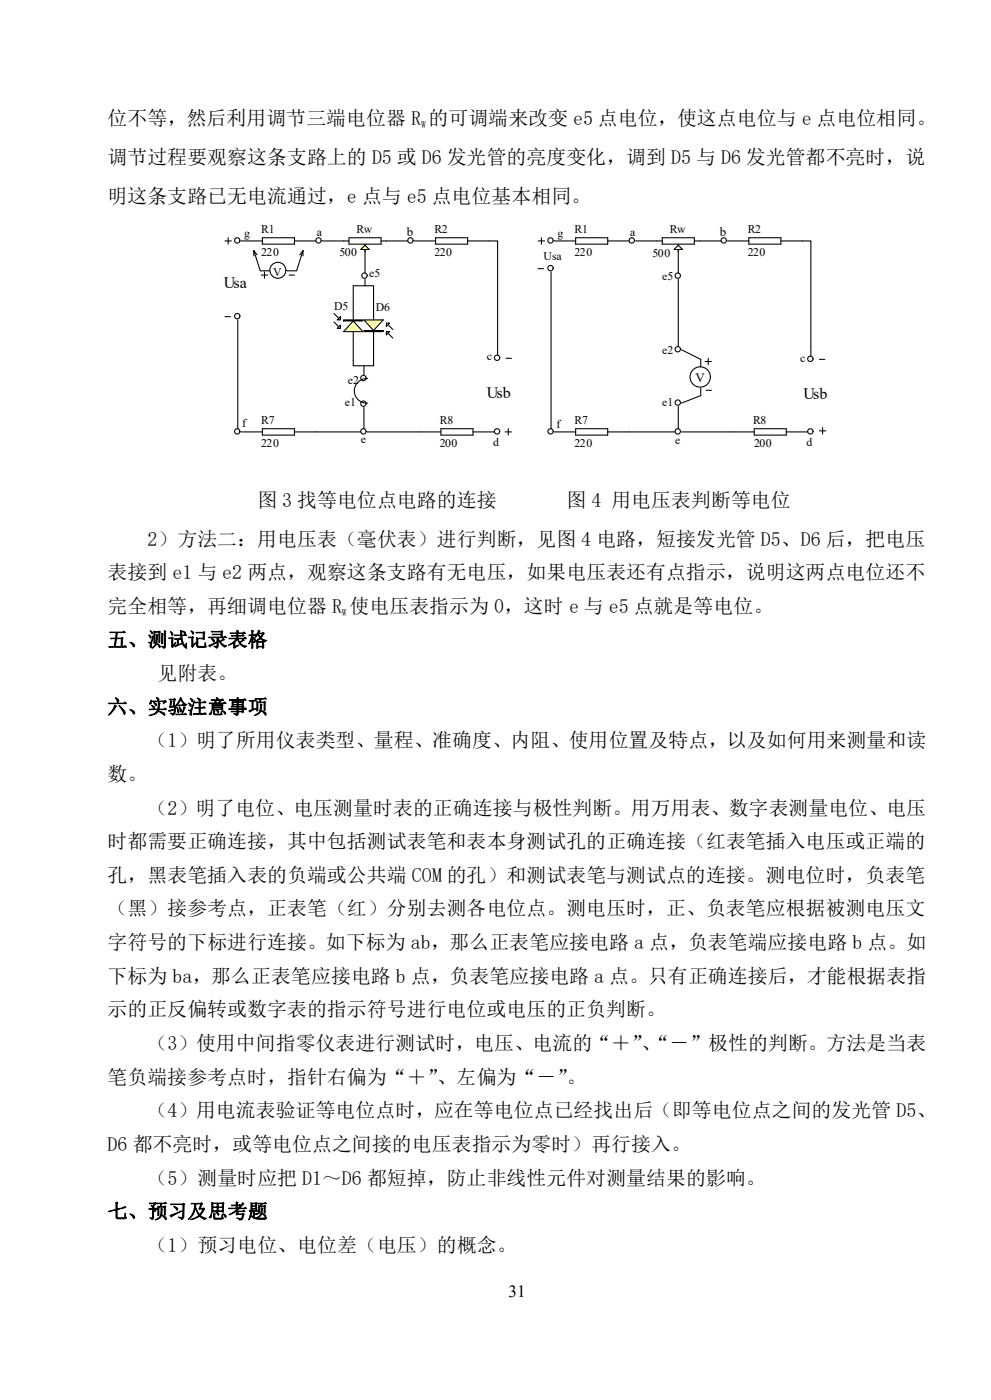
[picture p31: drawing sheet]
<svg xmlns="http://www.w3.org/2000/svg" width="184mm" height="260mm" viewBox="0 0 184 260" stroke-linecap="round" stroke-linejoin="round" font-family="sans-serif">
<defs><g id="words">
<g font-size="3.7">
<text x="20" y="23.3">位不等，然后利用调节三端电位器 R 的可调端来改变 e5 点电位，使这点电位与 e 点电位相同。</text>
<text x="20" y="30.5">调节过程要观察这条支路上的 D5 或 D6 发光管的亮度变化，调到 D5 与 D6 发光管都不亮时，说</text>
<text x="20" y="37.7">明这条支路已无电流通过，e 点与 e5 点电位基本相同。</text>
<text x="47.8" y="94.1">图 3 找等电位点电路的连接</text>
<text x="105.2" y="94.1">图 4 用电压表判断等电位</text>
<text x="27.4" y="101.4">2）方法二：用电压表（毫伏表）进行判断，见图 4 电路，短接发光管 D5、D6 后，把电压</text>
<text x="20" y="107.6">表接到 e1 与 e2 两点，观察这条支路有无电压，如果电压表还有点指示，说明这两点电位还不</text>
<text x="20" y="113.9">完全相等，再细调电位器 R 使电压表指示为 0，这时 e 与 e5 点就是等电位。</text>
<text x="20" y="120.1">五、测试记录表格</text>
<text x="29.3" y="126.3">见附表。</text>
<text x="20" y="132.6">六、实验注意事项</text>
<text x="27.4" y="138.8">（1）明了所用仪表类型、量程、准确度、内阻、使用位置及特点，以及如何用来测量和读</text>
<text x="20" y="145.1">数。</text>
<text x="27.4" y="151.3">（2）明了电位、电压测量时表的正确连接与极性判断。用万用表、数字表测量电位、电压</text>
<text x="20" y="157.5">时都需要正确连接，其中包括测试表笔和表本身测试孔的正确连接（红表笔插入电压或正端的</text>
<text x="20" y="163.8">孔，黑表笔插入表的负端或公共端 COM 的孔）和测试表笔与测试点的连接。测电位时，负表笔</text>
<text x="20" y="170">（黑）接参考点，正表笔（红）分别去测各电位点。测电压时，正、负表笔应根据被测电压文</text>
<text x="20" y="176.3">字符号的下标进行连接。如下标为 ab，那么正表笔应接电路 a 点，负表笔端应接电路 b 点。如</text>
<text x="20" y="182.5">下标为 ba，那么正表笔应接电路 b 点，负表笔应接电路 a 点。只有正确连接后，才能根据表指</text>
<text x="20" y="188.8">示的正反偏转或数字表的指示符号进行电位或电压的正负判断。</text>
<text x="27.4" y="195">（3）使用中间指零仪表进行测试时，电压、电流的“＋”“－”极性的判断。方法是当表</text>
<text x="119" y="195">、</text>
<text x="20" y="201.3">笔负端接参考点时，指针右偏为“＋”</text>
<text x="81.1" y="201.3">、左偏为“－”</text>
<text x="105.2" y="201.3">。</text>
<text x="27.4" y="207.5">（4）用电流表验证等电位点时，应在等电位点已经找出后（即等电位点之间的发光管 D5、</text>
<text x="20" y="213.8">D6 都不亮时，或等电位点之间接的电压表指示为零时）再行接入。</text>
<text x="27.4" y="220">（5）测量时应把 D1～D6 都短掉，防止非线性元件对测量结果的影响。</text>
<text x="20" y="226.2">七、预习及思考题</text>
<text x="27.4" y="232.5">（1）预习电位、电位差（电压）的概念。</text>
</g>
<text font-size="3.2" x="94.4" y="240.9">31</text>
<g font-size="3">
<text x="41.6" y="53.5">Usa</text>
<text x="90.4" y="73.9">Usb</text>
<text x="149.2" y="74.1">Usb</text>
</g>
<g font-size="2.4">
<text x="75.5" y="43.8">b</text>
<text x="133.7" y="43.8">b</text>
<text x="129.1" y="70.9">V</text>
</g>
<g font-size="2.2">
<text x="45.3" y="44">g</text>
<text x="48.5" y="43.4">R1</text>
<text x="48.5" y="47.5">220</text>
<text x="58.8" y="43.8">a</text>
<text x="63" y="47.5">500</text>
<text x="66.2" y="43.4">Rw</text>
<text x="80.7" y="43.4">R2</text>
<text x="80.7" y="47.5">220</text>
<text x="103.5" y="44">g</text>
<text x="106.7" y="43.4">R1</text>
<text x="106.7" y="47.5">220</text>
<text x="117" y="43.8">a</text>
<text x="121.2" y="47.7">500</text>
<text x="124.4" y="43.4">Rw</text>
<text x="138.9" y="43.4">R2</text>
<text x="138.9" y="47.5">220</text>
<text x="50.7" y="51.3">V</text>
<text x="68.6" y="51.5">e5</text>
<text x="100.9" y="48.3">Usa</text>
<text x="123" y="52.1">e5</text>
<text x="62" y="57.6">D5</text>
<text x="69.8" y="57.8">D6</text>
<text x="123" y="65.8">e2</text>
<text x="64.6" y="71.3">e2</text>
<text x="90.4" y="66.9">c</text>
<text x="148.6" y="67.1">c</text>
<text x="64" y="75.5">e1</text>
<text x="123" y="75.5">e1</text>
<text x="44.9" y="79.2">f</text>
<text x="48.5" y="78.8">R7</text>
<text x="48.5" y="83">220</text>
<text x="67" y="82.2">e</text>
<text x="81.7" y="78.8">R8</text>
<text x="81.7" y="83">200</text>
<text x="91.6" y="82.8">d</text>
<text x="103.3" y="79.4">f</text>
<text x="106.7" y="78.8">R7</text>
<text x="106.7" y="83">220</text>
<text x="125.4" y="82.4">e</text>
<text x="139.9" y="78.8">R8</text>
<text x="140.1" y="83">200</text>
<text x="149.8" y="82.8">d</text>
</g>
<g font-size="1.9">
<text x="78.2" y="23.8">W</text>
<text x="63.5" y="114.4">W</text>
</g>
</g></defs>
<g fill="none" stroke="#000" stroke-width=".2">
<path d="M44.7 44.8h4M48.7 44.2h6v1.1h-6zM54.7 44.8h3.9M59.8 44.8h5M64.8 44.2h6v1.1h-6zM67.8 45.3v5.4M70.8 44.8h4.9M76.9 44.8h4M80.9 44.2h5.9v1.1h-5.9zM86.8 44.8h4M48.7 79.6h6v1.2h-6zM81.9 79.6h5.9v1.2h-5.9z"/>
<path d="M44.7 80.2h4M54.7 80.2h3.9M77.9 80.2h4M87.8 80.2h4"/>
<circle cx="44.1" cy="44.7" r=".5"/>
<circle cx="59.1" cy="44.7" r=".5"/>
<circle cx="67.7" cy="51.2" r=".5"/>
<circle cx="92.3" cy="66.5" r=".5"/>
</g>
<path d="M67 46.3l.8-.8 .8 .8z" fill="#ffffb0" stroke="#000" stroke-width=".2"/>
<g fill="none" stroke="#000" stroke-width=".2">
<path d="M41.8 58.8h1M41.8 44.8h1.2M42.4 44.2v1.1M44.2 59.4v20.2M48.5 51.1h1.2M49.1 50.5v1.2M53.7 51.1h1M69.4 54.1v13.8M67.6 75.7v3.9M72.1 62l.8 .8M72.1 60.4l.8 .8M92.4 64.2v1.8"/>
<path d="M94 66.6h1M94.4 79.6v1.2M58.6 80.2h8.4M68.2 80.2h9.7M93.8 80.2h1.2"/>
<circle cx="44.1" cy="58.7" r=".5"/>
<circle cx="51.6" cy="50.2" r="1.49"/>
<circle cx="76.2" cy="44.7" r=".5"/>
<circle cx="67.5" cy="75" r=".5"/>
<circle cx="44.1" cy="80.1" r=".5"/>
<circle cx="67.5" cy="80.1" r=".5"/>
<circle cx="92.3" cy="80.1" r=".5"/>
</g>
<g fill="#ffffb0" stroke="#000" stroke-width=".2">
<path d="M67.6 59.4h3.6l-1.8 2z"/>
<path d="M71.8 61.6h.5l-.5 .6z"/>
<path d="M71.8 60h.5l-.5 .6z"/>
<path d="M67.6 61.4h3.6v.2h-3.6z" fill-rule="evenodd"/>
</g>
<path d="M62 58.2l.8 .8M62 59.8l.8 .8M65.6 53.1v13.8" fill="none" stroke="#000" stroke-width=".2"/>
<g fill="#ffffb0" stroke="#000" stroke-width=".2">
<path d="M65.6 59.6l1.8 2h-3.6z"/>
<path d="M62.6 59.4l.6-.6v.6z"/>
<path d="M62.6 61l.6-.6v.6z"/>
<path d="M63.8 59.4h3.6v.2h-3.6z" fill-rule="evenodd"/>
</g>
<g fill="none" stroke="#000" stroke-width=".2">
<path d="M65.6 53.1h3.8v1M67.8 51.9v1.2M90.8 44.8h1.6v19.4M102.9 44.8h4M106.9 44.2h6v1.1h-6zM112.9 44.8h3.9M118 44.8h5M123 44.2h5.9v1.1h-5.9zM126 45.3v5.4M128.9 44.8h5M135.1 44.8h4M139.1 44.2h5.9v1.1h-5.9z"/>
<path d="M145 44.8h4M65.6 66.9v1h3.8M67.6 67.9v1.8M106.9 79.6h6v1.2h-6zM140.1 79.6h5.9v1.2h-5.9zM102.9 80.2h4M112.9 80.2h3.9M136.1 80.2h4M146 80.2h4"/>
<circle cx="102.2" cy="44.7" r=".5"/>
<circle cx="117.3" cy="44.7" r=".5"/>
<circle cx="125.9" cy="51.2" r=".5"/>
<circle cx="67.5" cy="70.2" r=".5"/>
<circle cx="125.9" cy="64.9" r=".5"/>
<circle cx="150.5" cy="66.6" r=".5"/>
</g>
<path d="M125.2 46.3l.8-.8 .8 .8z" fill="#ffffb0" stroke="#000" stroke-width=".2"/>
<g fill="none" stroke="#000" stroke-width=".2">
<path d="M47.1 46.5l1.2 3.8h1.8M47.1 46.5l.6 .8M47.1 46.5v1M56.3 46.5l-1.2 3.8h-1.8M56.3 46.5v1M56.3 46.5l-.6 .8M99.9 49.9h1M99.9 44.8h1.2M100.5 44.2v1.1M102.3 50.5v29.1M126 51.9v12.5M149 44.8h1.6v21.4"/>
<path d="M68.3 70.3a2.28 2.28 0 0 0-2.5 2.3 2.28 2.28 0 0 0 2.5 2.3M126 75.5v4.1M126.6 65l3.5 1.7v1.4M130.1 72.1v1.4l-3.5 1.4M130.9 67.1h1.2M131.1 72.5h1M131.5 66.6v1.1M152.2 66.7h1M152.8 79.4v1.2M116.8 80.2h8.6M126.6 80.2h9.5M152.2 80h1.2"/>
<circle cx="102.2" cy="49.8" r=".5"/>
<circle cx="134.4" cy="44.7" r=".5"/>
<circle cx="125.9" cy="74.8" r=".5"/>
<circle cx="130" cy="70" r="1.88"/>
<circle cx="102.2" cy="80.1" r=".5"/>
<circle cx="125.9" cy="80.1" r=".5"/>
<circle cx="150.5" cy="80.1" r=".5"/>
</g>
<use href="#words"/>
</svg>
